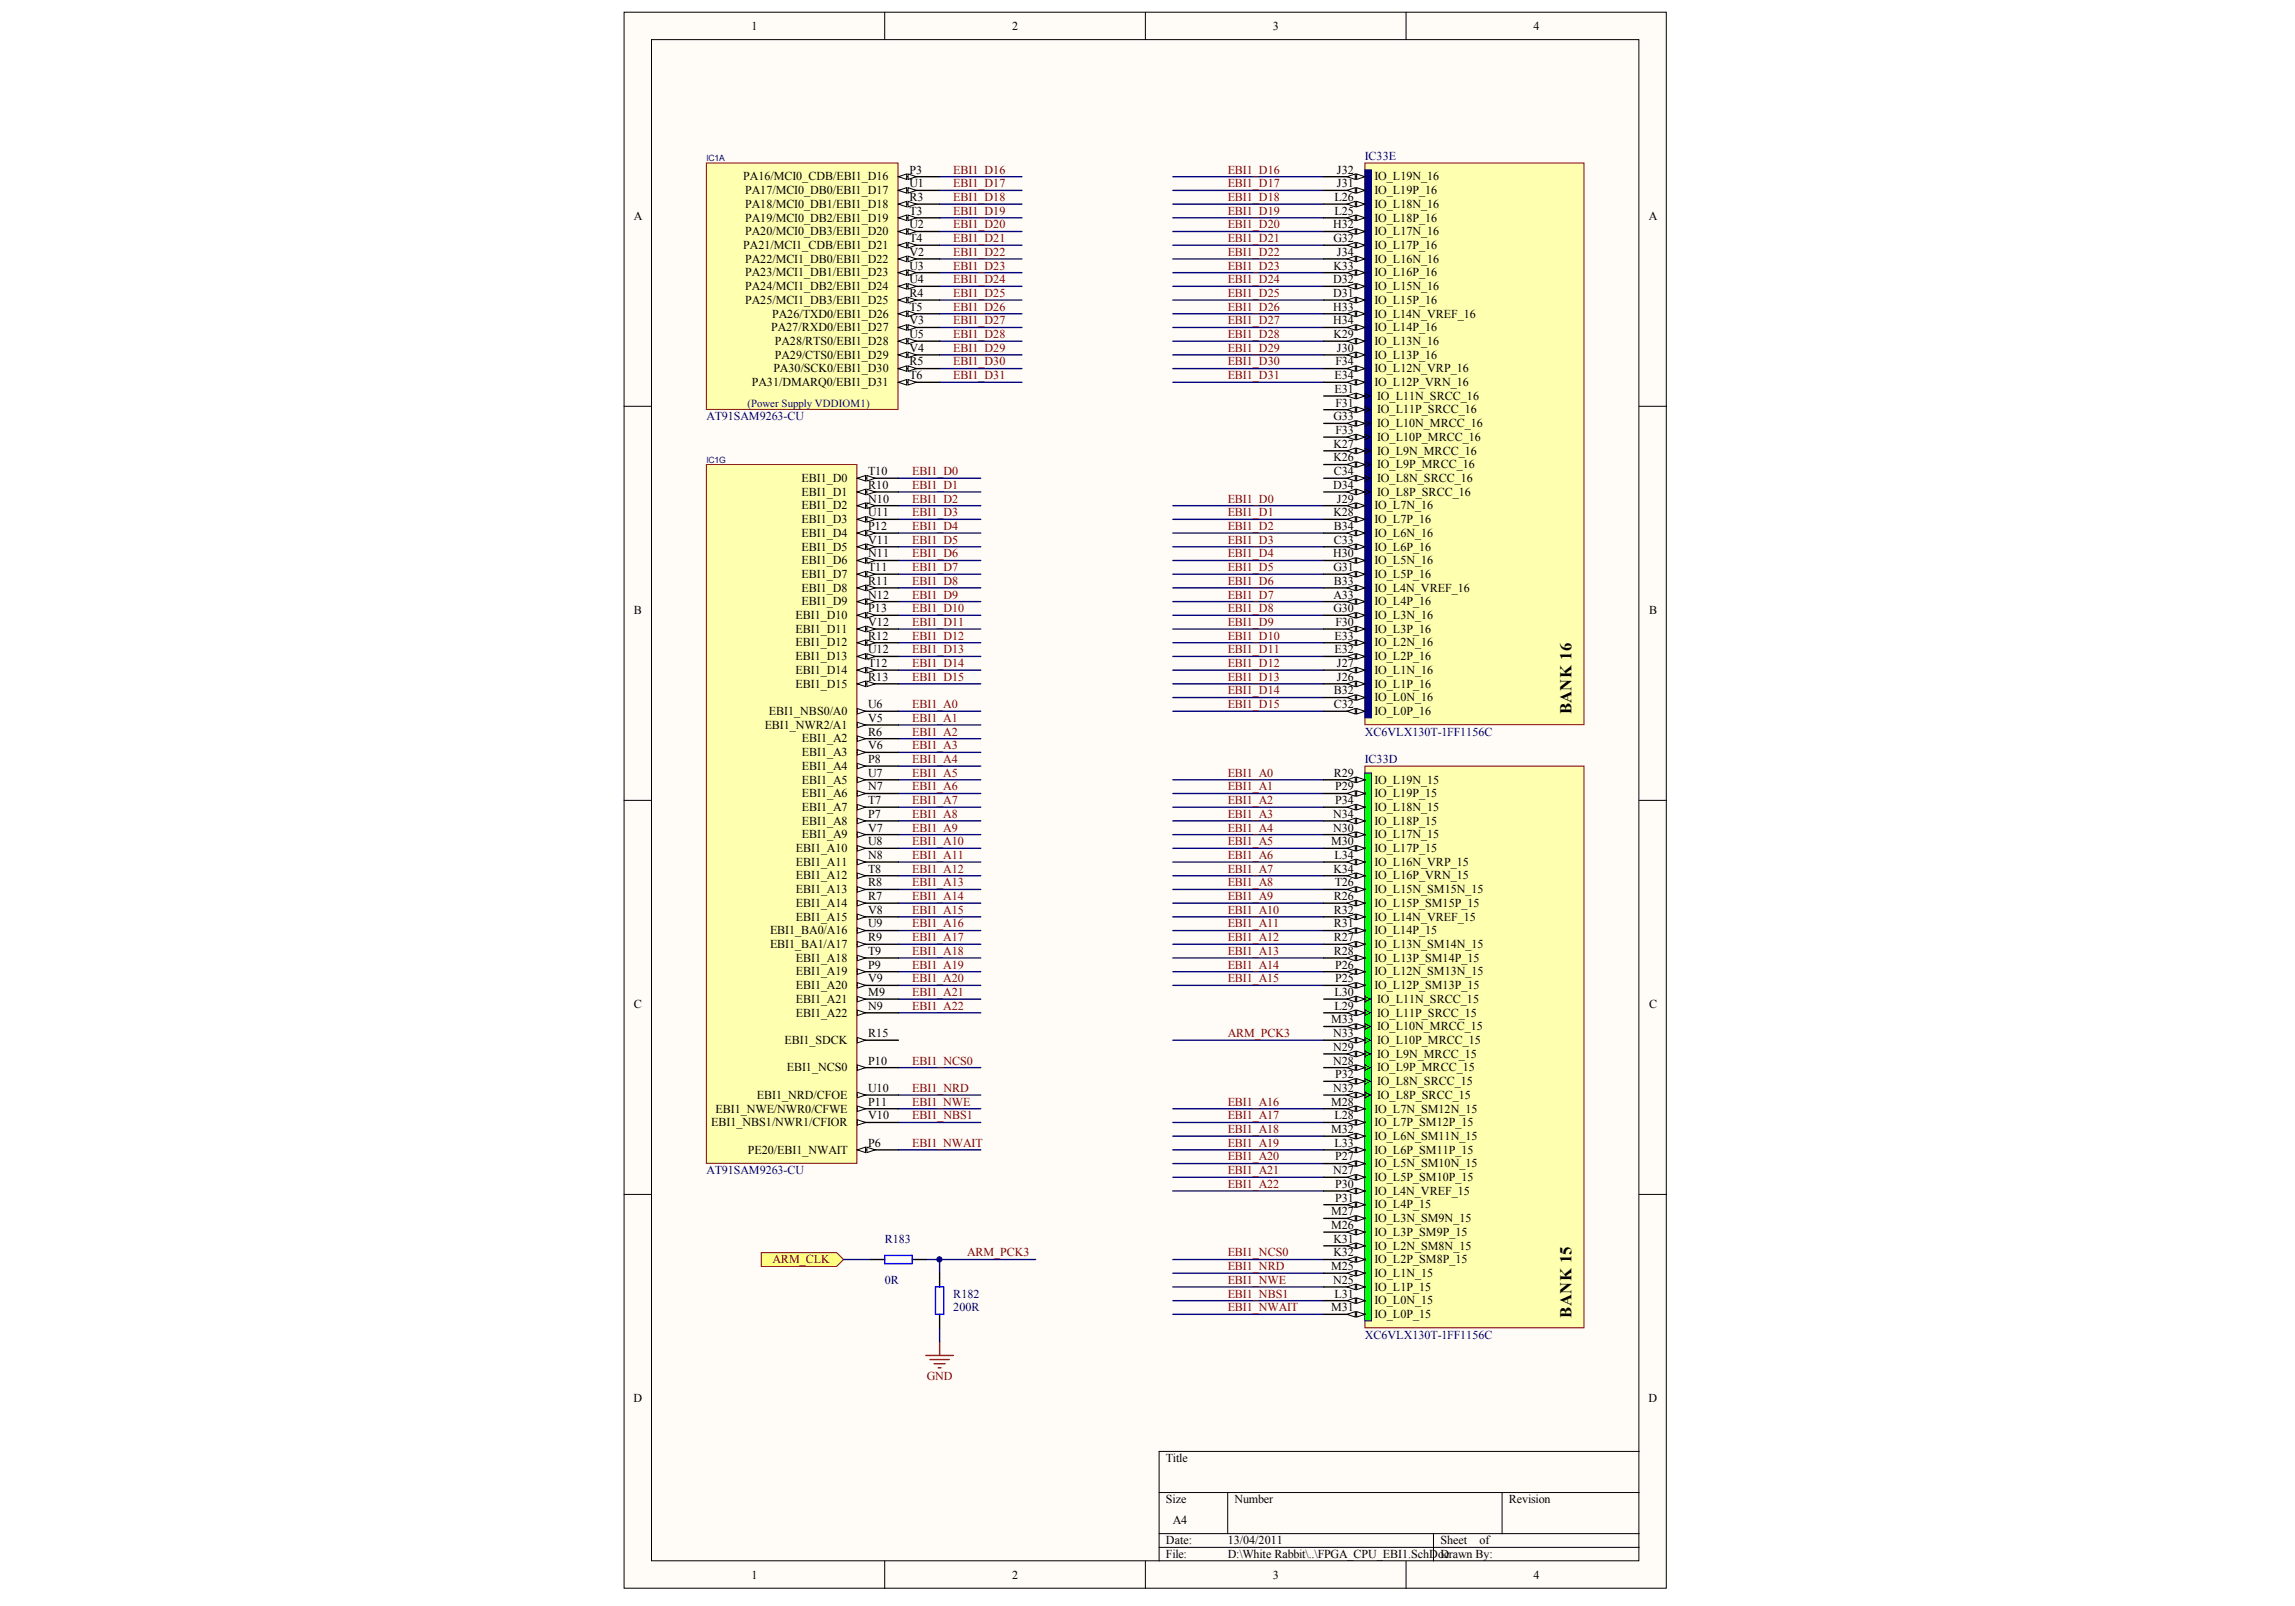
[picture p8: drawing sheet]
<svg xmlns="http://www.w3.org/2000/svg" width="289mm" height="202mm" viewBox="0 0 289 202" stroke-linecap="round" stroke-linejoin="round" font-family="sans-serif">
<defs><g id="words">
<g font-size="2.1">
<text x="197.9" y="89.9" transform="rotate(-90 197.9 89.9)">BANK 16</text>
<text x="197.9" y="165.8" transform="rotate(-90 197.9 165.8)">BANK 15</text>
</g>
<g font-size="1.5">
<text x="94.6" y="3.8">1</text>
<text x="127.4" y="3.8">2</text>
<text x="160.2" y="3.8">3</text>
<text x="193" y="3.8">4</text>
<text x="93.6" y="22.7">PA16/MCI0_CDB/EBI1_D16</text>
<text x="114.5" y="21.9">P3</text>
<text x="114.5" y="23.6">U1</text>
<text x="168.3" y="23.6">J31</text>
<text x="168.3" y="21.9">J32</text>
<text x="173" y="22.7">IO_L19N_16</text>
<text x="79.8" y="27.7">A</text>
<text x="93.8" y="24.4">PA17/MCI0_DB0/EBI1_D17</text>
<text x="93.8" y="26.2">PA18/MCI0_DB1/EBI1_D18</text>
<text x="93.8" y="27.9">PA19/MCI0_DB2/EBI1_D19</text>
<text x="93.8" y="29.6">PA20/MCI0_DB3/EBI1_D20</text>
<text x="114.5" y="25.3">R3</text>
<text x="114.5" y="27">T3</text>
<text x="114.5" y="28.8">U2</text>
<text x="167.8" y="28.8">H32</text>
<text x="168" y="27">L25</text>
<text x="168" y="25.3">L26</text>
<text x="173" y="29.6">IO_L17N_16</text>
<text x="173" y="27.9">IO_L18P_16</text>
<text x="173" y="26.2">IO_L18N_16</text>
<text x="173" y="24.4">IO_L19P_16</text>
<text x="207.6" y="27.7">A</text>
<text x="93.6" y="31.3">PA21/MCI1_CDB/EBI1_D21</text>
<text x="93.8" y="33.1">PA22/MCI1_DB0/EBI1_D22</text>
<text x="93.8" y="34.8">PA23/MCI1_DB1/EBI1_D23</text>
<text x="114.5" y="30.5">T4</text>
<text x="114.5" y="32.2">V2</text>
<text x="114.5" y="33.9">U3</text>
<text x="114.5" y="35.7">U4</text>
<text x="167.8" y="35.7">D32</text>
<text x="167.9" y="33.9">K33</text>
<text x="167.9" y="30.5">G32</text>
<text x="168.3" y="32.2">J34</text>
<text x="173" y="34.8">IO_L16P_16</text>
<text x="173" y="33.1">IO_L16N_16</text>
<text x="173" y="31.3">IO_L17P_16</text>
<text x="93.8" y="36.5">PA24/MCI1_DB2/EBI1_D24</text>
<text x="93.8" y="38.2">PA25/MCI1_DB3/EBI1_D25</text>
<text x="97.1" y="41.7">PA27/RXD0/EBI1_D27</text>
<text x="97.2" y="40">PA26/TXD0/EBI1_D26</text>
<text x="114.5" y="37.4">R4</text>
<text x="114.5" y="39.1">T5</text>
<text x="114.5" y="40.8">V3</text>
<text x="167.8" y="40.8">H34</text>
<text x="167.8" y="39.1">H33</text>
<text x="167.8" y="37.4">D31</text>
<text x="173" y="41.7">IO_L14P_16</text>
<text x="173" y="40">IO_L14N_VREF_16</text>
<text x="173" y="38.2">IO_L15P_16</text>
<text x="173" y="36.5">IO_L15N_16</text>
<text x="97.4" y="46.9">PA30/SCK0/EBI1_D30</text>
<text x="97.5" y="43.4">PA28/RTS0/EBI1_D28</text>
<text x="97.5" y="45.1">PA29/CTS0/EBI1_D29</text>
<text x="114.5" y="42.6">U5</text>
<text x="114.5" y="44.3">V4</text>
<text x="114.5" y="46">R5</text>
<text x="114.5" y="47.7">T6</text>
<text x="167.9" y="42.6">K29</text>
<text x="168" y="47.7">E34</text>
<text x="168.1" y="46">F34</text>
<text x="168.3" y="44.3">J30</text>
<text x="173" y="46.9">IO_L12N_VRP_16</text>
<text x="173" y="45.1">IO_L13P_16</text>
<text x="173" y="43.4">IO_L13N_16</text>
<text x="94.7" y="48.6">PA31/DMARQ0/EBI1_D31</text>
<text x="167.9" y="52.9">G33</text>
<text x="168" y="49.5">E31</text>
<text x="168.1" y="51.2">F31</text>
<text x="173" y="48.6">IO_L12P_VRN_16</text>
<text x="173.4" y="53.8">IO_L10N_MRCC_16</text>
<text x="173.4" y="52">IO_L11P_SRCC_16</text>
<text x="173.4" y="50.3">IO_L11N_SRCC_16</text>
<text x="109.3" y="59.8">T10</text>
<text x="167.9" y="58.1">K26</text>
<text x="167.9" y="56.4">K27</text>
<text x="167.9" y="59.8">C34</text>
<text x="168.1" y="54.6">F33</text>
<text x="173.4" y="58.9">IO_L9P_MRCC_16</text>
<text x="173.4" y="57.2">IO_L9N_MRCC_16</text>
<text x="173.4" y="55.5">IO_L10P_MRCC_16</text>
<text x="100.9" y="60.7">EBI1_D0</text>
<text x="100.9" y="62.4">EBI1_D1</text>
<text x="100.9" y="64.1">EBI1_D2</text>
<text x="100.9" y="65.8">EBI1_D3</text>
<text x="109.3" y="61.5">R10</text>
<text x="109.3" y="63.3">N10</text>
<text x="109.3" y="65">U11</text>
<text x="167.8" y="61.5">D34</text>
<text x="167.9" y="65">K28</text>
<text x="168.3" y="63.3">J29</text>
<text x="173" y="65.8">IO_L7P_16</text>
<text x="173" y="64.1">IO_L7N_16</text>
<text x="173.4" y="62.4">IO_L8P_SRCC_16</text>
<text x="173.4" y="60.7">IO_L8N_SRCC_16</text>
<text x="100.9" y="67.6">EBI1_D4</text>
<text x="100.9" y="69.3">EBI1_D5</text>
<text x="100.9" y="71">EBI1_D6</text>
<text x="109.3" y="66.7">P12</text>
<text x="109.3" y="68.4">V11</text>
<text x="109.3" y="70.2">N11</text>
<text x="109.3" y="71.9">T11</text>
<text x="167.8" y="70.2">H30</text>
<text x="167.9" y="71.9">G31</text>
<text x="167.9" y="68.4">C33</text>
<text x="167.9" y="66.7">B34</text>
<text x="173" y="71">IO_L5N_16</text>
<text x="173" y="69.3">IO_L6P_16</text>
<text x="173" y="67.6">IO_L6N_16</text>
<text x="79.8" y="77.3">B</text>
<text x="100.2" y="77.9">EBI1_D10</text>
<text x="100.9" y="72.7">EBI1_D7</text>
<text x="100.9" y="74.5">EBI1_D8</text>
<text x="100.9" y="76.2">EBI1_D9</text>
<text x="109.3" y="73.6">R11</text>
<text x="109.3" y="75.3">N12</text>
<text x="109.3" y="77.1">P13</text>
<text x="167.9" y="77.1">G30</text>
<text x="167.9" y="75.3">A33</text>
<text x="167.9" y="73.6">B33</text>
<text x="173" y="77.9">IO_L3N_16</text>
<text x="173" y="76.2">IO_L4P_16</text>
<text x="173" y="74.5">IO_L4N_VREF_16</text>
<text x="173" y="72.7">IO_L5P_16</text>
<text x="207.6" y="77.3">B</text>
<text x="100.2" y="79.6">EBI1_D11</text>
<text x="100.2" y="81.4">EBI1_D12</text>
<text x="100.2" y="83.1">EBI1_D13</text>
<text x="109.3" y="78.8">V12</text>
<text x="109.3" y="80.5">R12</text>
<text x="109.3" y="82.2">U12</text>
<text x="109.3" y="84">T12</text>
<text x="168" y="82.2">E32</text>
<text x="168" y="80.5">E33</text>
<text x="168.1" y="78.8">F30</text>
<text x="168.3" y="84">J27</text>
<text x="173" y="83.1">IO_L2P_16</text>
<text x="173" y="81.4">IO_L2N_16</text>
<text x="173" y="79.6">IO_L3P_16</text>
<text x="96.8" y="90">EBI1_NBS0/A0</text>
<text x="100.2" y="84.8">EBI1_D14</text>
<text x="100.2" y="86.5">EBI1_D15</text>
<text x="109.3" y="85.7">R13</text>
<text x="109.3" y="89.1">U6</text>
<text x="167.9" y="89.1">C32</text>
<text x="167.9" y="87.4">B32</text>
<text x="168.3" y="85.7">J26</text>
<text x="173" y="90">IO_L0P_16</text>
<text x="173" y="88.3">IO_L0N_16</text>
<text x="173" y="86.5">IO_L1P_16</text>
<text x="173" y="84.8">IO_L1N_16</text>
<text x="96.3" y="91.7">EBI1_NWR2/A1</text>
<text x="101" y="93.4">EBI1_A2</text>
<text x="101" y="95.2">EBI1_A3</text>
<text x="109.3" y="90.9">V5</text>
<text x="109.3" y="92.6">R6</text>
<text x="109.3" y="94.3">V6</text>
<text x="101" y="96.9">EBI1_A4</text>
<text x="101" y="98.6">EBI1_A5</text>
<text x="101" y="100.3">EBI1_A6</text>
<text x="109.3" y="96">P8</text>
<text x="109.3" y="97.8">U7</text>
<text x="109.3" y="99.5">N7</text>
<text x="109.3" y="101.2">T7</text>
<text x="167.9" y="97.8">R29</text>
<text x="168.1" y="101.2">P34</text>
<text x="168.1" y="99.5">P29</text>
<text x="173" y="100.3">IO_L19P_15</text>
<text x="173" y="98.6">IO_L19N_15</text>
<text x="100.2" y="107.2">EBI1_A10</text>
<text x="101" y="102.1">EBI1_A7</text>
<text x="101" y="103.8">EBI1_A8</text>
<text x="101" y="105.5">EBI1_A9</text>
<text x="109.3" y="102.9">P7</text>
<text x="109.3" y="104.7">V7</text>
<text x="109.3" y="106.4">U8</text>
<text x="167.6" y="106.4">M30</text>
<text x="167.8" y="104.7">N30</text>
<text x="167.8" y="102.9">N34</text>
<text x="173" y="107.2">IO_L17P_15</text>
<text x="173" y="105.5">IO_L17N_15</text>
<text x="173" y="103.8">IO_L18P_15</text>
<text x="173" y="102.1">IO_L18N_15</text>
<text x="100.2" y="109">EBI1_A11</text>
<text x="100.2" y="110.7">EBI1_A12</text>
<text x="100.2" y="112.4">EBI1_A13</text>
<text x="109.3" y="108.1">N8</text>
<text x="109.3" y="109.8">T8</text>
<text x="109.3" y="111.6">R8</text>
<text x="109.3" y="113.3">R7</text>
<text x="167.9" y="109.8">K34</text>
<text x="167.9" y="113.3">R26</text>
<text x="168" y="108.1">L34</text>
<text x="168" y="111.6">T26</text>
<text x="173" y="112.4">IO_L15N_SM15N_15</text>
<text x="173" y="110.7">IO_L16P_VRN_15</text>
<text x="173" y="109">IO_L16N_VRP_15</text>
<text x="96.9" y="117.6">EBI1_BA0/A16</text>
<text x="96.9" y="119.3">EBI1_BA1/A17</text>
<text x="100.2" y="114.1">EBI1_A14</text>
<text x="100.2" y="115.9">EBI1_A15</text>
<text x="109.3" y="115">V8</text>
<text x="109.3" y="116.7">U9</text>
<text x="109.3" y="118.5">R9</text>
<text x="167.9" y="118.5">R27</text>
<text x="167.9" y="116.7">R31</text>
<text x="167.9" y="115">R32</text>
<text x="173" y="119.3">IO_L13N_SM14N_15</text>
<text x="173" y="117.6">IO_L14P_15</text>
<text x="173" y="115.9">IO_L14N_VREF_15</text>
<text x="173" y="114.1">IO_L15P_SM15P_15</text>
<text x="100.2" y="121">EBI1_A18</text>
<text x="100.2" y="122.8">EBI1_A19</text>
<text x="100.2" y="124.5">EBI1_A20</text>
<text x="109.3" y="120.2">T9</text>
<text x="109.3" y="121.9">P9</text>
<text x="109.3" y="123.6">V9</text>
<text x="109.3" y="125.4">M9</text>
<text x="167.9" y="120.2">R28</text>
<text x="168" y="125.4">L30</text>
<text x="168.1" y="123.6">P25</text>
<text x="168.1" y="121.9">P26</text>
<text x="173" y="124.5">IO_L12P_SM13P_15</text>
<text x="173" y="122.8">IO_L12N_SM13N_15</text>
<text x="173" y="121">IO_L13P_SM14P_15</text>
<text x="79.8" y="126.9">C</text>
<text x="98.8" y="131.4">EBI1_SDCK</text>
<text x="100.2" y="126.2">EBI1_A21</text>
<text x="100.2" y="128">EBI1_A22</text>
<text x="109.3" y="127.1">N9</text>
<text x="109.3" y="130.5">R15</text>
<text x="167.6" y="128.8">M33</text>
<text x="167.8" y="130.5">N33</text>
<text x="168" y="127.1">L29</text>
<text x="173.4" y="131.4">IO_L10P_MRCC_15</text>
<text x="173.4" y="129.7">IO_L10N_MRCC_15</text>
<text x="173.4" y="128">IO_L11P_SRCC_15</text>
<text x="173.4" y="126.2">IO_L11N_SRCC_15</text>
<text x="207.6" y="126.9">C</text>
<text x="99" y="134.9">EBI1_NCS0</text>
<text x="109.3" y="134">P10</text>
<text x="109.3" y="137.4">U10</text>
<text x="167.8" y="137.4">N32</text>
<text x="167.8" y="134">N28</text>
<text x="167.8" y="132.3">N29</text>
<text x="168.1" y="135.7">P32</text>
<text x="173.4" y="136.6">IO_L8N_SRCC_15</text>
<text x="173.4" y="134.9">IO_L9P_MRCC_15</text>
<text x="173.4" y="133.1">IO_L9N_MRCC_15</text>
<text x="89.5" y="141.8">EBI1_NBS1/NWR1/CFIOR</text>
<text x="90.1" y="140">EBI1_NWE/NWR0/CFWE</text>
<text x="95.3" y="138.3">EBI1_NRD/CFOE</text>
<text x="109.3" y="139.2">P11</text>
<text x="109.3" y="140.9">V10</text>
<text x="167.6" y="142.6">M32</text>
<text x="167.6" y="139.2">M28</text>
<text x="168" y="140.9">L28</text>
<text x="173" y="143.5">IO_L6N_SM11N_15</text>
<text x="173" y="141.8">IO_L7P_SM12P_15</text>
<text x="173" y="140">IO_L7N_SM12N_15</text>
<text x="173.4" y="138.3">IO_L8P_SRCC_15</text>
<text x="94.1" y="145.2">PE20/EBI1_NWAIT</text>
<text x="109.3" y="144.3">P6</text>
<text x="167.8" y="147.8">N27</text>
<text x="168" y="144.3">L33</text>
<text x="168.1" y="149.5">P30</text>
<text x="168.1" y="146.1">P27</text>
<text x="173" y="148.7">IO_L5P_SM10P_15</text>
<text x="173" y="146.9">IO_L5N_SM10N_15</text>
<text x="173" y="145.2">IO_L6P_SM11P_15</text>
<text x="167.6" y="154.7">M26</text>
<text x="167.6" y="153">M27</text>
<text x="168.1" y="151.2">P31</text>
<text x="173" y="155.6">IO_L3P_SM9P_15</text>
<text x="173" y="153.8">IO_L3N_SM9N_15</text>
<text x="173" y="152.1">IO_L4P_15</text>
<text x="173" y="150.4">IO_L4N_VREF_15</text>
<text x="167.6" y="159.9">M25</text>
<text x="167.8" y="161.6">N25</text>
<text x="167.9" y="158.1">K32</text>
<text x="167.9" y="156.4">K31</text>
<text x="173" y="160.7">IO_L1N_15</text>
<text x="173" y="159">IO_L2P_SM8P_15</text>
<text x="173" y="157.3">IO_L2N_SM8N_15</text>
<text x="167.6" y="165">M31</text>
<text x="168" y="163.3">L31</text>
<text x="173" y="165.9">IO_L0P_15</text>
<text x="173" y="164.2">IO_L0N_15</text>
<text x="173" y="162.5">IO_L1P_15</text>
<text x="79.7" y="176.5">D</text>
<text x="207.5" y="176.5">D</text>
<text x="146.8" y="184">Title</text>
<text x="146.8" y="189.2">Size</text>
<text x="147.7" y="191.8">A4</text>
<text x="155.4" y="189.2">Number</text>
<text x="190" y="189.2">Revision</text>
<text x="146.8" y="194.4">Date:</text>
<text x="146.8" y="196.1">File:</text>
<text x="154.6" y="194.4">13/04/2011</text>
<text x="154.6" y="196.1">D:\White Rabbit\..\FPGA_CPU_EBI1.SchDoc</text>
<text x="181.3" y="194.4">Sheet</text>
<text x="181.3" y="196.1">Drawn By:</text>
<text x="186.2" y="194.4">of</text>
<text x="94.6" y="198.7">1</text>
<text x="127.4" y="198.7">2</text>
<text x="160.2" y="198.7">3</text>
<text x="193" y="198.7">4</text>
</g>
<g font-size="1.5" fill="#800000">
<text x="120" y="21.9">EBI1_D16</text>
<text x="120" y="23.6">EBI1_D17</text>
<text x="154.6" y="21.9">EBI1_D16</text>
<text x="154.6" y="23.6">EBI1_D17</text>
<text x="120" y="25.3">EBI1_D18</text>
<text x="120" y="27">EBI1_D19</text>
<text x="120" y="28.8">EBI1_D20</text>
<text x="154.6" y="25.3">EBI1_D18</text>
<text x="154.6" y="27">EBI1_D19</text>
<text x="154.6" y="28.8">EBI1_D20</text>
<text x="120" y="30.5">EBI1_D21</text>
<text x="120" y="32.2">EBI1_D22</text>
<text x="120" y="33.9">EBI1_D23</text>
<text x="120" y="35.7">EBI1_D24</text>
<text x="154.6" y="30.5">EBI1_D21</text>
<text x="154.6" y="32.2">EBI1_D22</text>
<text x="154.6" y="33.9">EBI1_D23</text>
<text x="154.6" y="35.7">EBI1_D24</text>
<text x="120" y="37.4">EBI1_D25</text>
<text x="120" y="39.1">EBI1_D26</text>
<text x="120" y="40.8">EBI1_D27</text>
<text x="154.6" y="37.4">EBI1_D25</text>
<text x="154.6" y="39.1">EBI1_D26</text>
<text x="154.6" y="40.8">EBI1_D27</text>
<text x="120" y="42.6">EBI1_D28</text>
<text x="120" y="44.3">EBI1_D29</text>
<text x="120" y="46">EBI1_D30</text>
<text x="120" y="47.7">EBI1_D31</text>
<text x="154.6" y="42.6">EBI1_D28</text>
<text x="154.6" y="44.3">EBI1_D29</text>
<text x="154.6" y="46">EBI1_D30</text>
<text x="154.6" y="47.7">EBI1_D31</text>
<text x="114.8" y="59.8">EBI1_D0</text>
<text x="114.8" y="61.5">EBI1_D1</text>
<text x="114.8" y="63.3">EBI1_D2</text>
<text x="114.8" y="65">EBI1_D3</text>
<text x="154.6" y="63.3">EBI1_D0</text>
<text x="154.6" y="65">EBI1_D1</text>
<text x="114.8" y="66.7">EBI1_D4</text>
<text x="114.8" y="68.4">EBI1_D5</text>
<text x="114.8" y="70.2">EBI1_D6</text>
<text x="114.8" y="71.9">EBI1_D7</text>
<text x="154.6" y="66.7">EBI1_D2</text>
<text x="154.6" y="68.4">EBI1_D3</text>
<text x="154.6" y="70.2">EBI1_D4</text>
<text x="154.6" y="71.9">EBI1_D5</text>
<text x="114.8" y="73.6">EBI1_D8</text>
<text x="114.8" y="75.3">EBI1_D9</text>
<text x="114.8" y="77.1">EBI1_D10</text>
<text x="154.6" y="73.6">EBI1_D6</text>
<text x="154.6" y="75.3">EBI1_D7</text>
<text x="154.6" y="77.1">EBI1_D8</text>
<text x="114.8" y="80.5">EBI1_D12</text>
<text x="114.8" y="78.8">EBI1_D11</text>
<text x="114.8" y="82.2">EBI1_D13</text>
<text x="114.8" y="84">EBI1_D14</text>
<text x="154.6" y="78.8">EBI1_D9</text>
<text x="154.6" y="80.5">EBI1_D10</text>
<text x="154.6" y="84">EBI1_D12</text>
<text x="154.6" y="82.2">EBI1_D11</text>
<text x="114.8" y="85.7">EBI1_D15</text>
<text x="114.8" y="89.1">EBI1_A0</text>
<text x="154.6" y="85.7">EBI1_D13</text>
<text x="154.6" y="87.4">EBI1_D14</text>
<text x="154.6" y="89.1">EBI1_D15</text>
<text x="114.8" y="90.9">EBI1_A1</text>
<text x="114.8" y="92.6">EBI1_A2</text>
<text x="114.8" y="94.3">EBI1_A3</text>
<text x="114.8" y="96">EBI1_A4</text>
<text x="114.8" y="97.8">EBI1_A5</text>
<text x="114.8" y="99.5">EBI1_A6</text>
<text x="114.8" y="101.2">EBI1_A7</text>
<text x="154.6" y="97.8">EBI1_A0</text>
<text x="154.6" y="99.5">EBI1_A1</text>
<text x="154.6" y="101.2">EBI1_A2</text>
<text x="114.8" y="102.9">EBI1_A8</text>
<text x="114.8" y="104.7">EBI1_A9</text>
<text x="114.8" y="106.4">EBI1_A10</text>
<text x="154.6" y="102.9">EBI1_A3</text>
<text x="154.6" y="104.7">EBI1_A4</text>
<text x="154.6" y="106.4">EBI1_A5</text>
<text x="114.8" y="109.8">EBI1_A12</text>
<text x="114.8" y="108.1">EBI1_A11</text>
<text x="114.8" y="111.6">EBI1_A13</text>
<text x="114.8" y="113.3">EBI1_A14</text>
<text x="154.6" y="108.1">EBI1_A6</text>
<text x="154.6" y="109.8">EBI1_A7</text>
<text x="154.6" y="111.6">EBI1_A8</text>
<text x="154.6" y="113.3">EBI1_A9</text>
<text x="114.8" y="115">EBI1_A15</text>
<text x="114.8" y="116.7">EBI1_A16</text>
<text x="114.8" y="118.5">EBI1_A17</text>
<text x="154.6" y="115">EBI1_A10</text>
<text x="154.6" y="118.5">EBI1_A12</text>
<text x="154.6" y="116.7">EBI1_A11</text>
<text x="114.8" y="120.2">EBI1_A18</text>
<text x="114.8" y="121.9">EBI1_A19</text>
<text x="114.8" y="123.6">EBI1_A20</text>
<text x="114.8" y="125.4">EBI1_A21</text>
<text x="154.6" y="120.2">EBI1_A13</text>
<text x="154.6" y="121.9">EBI1_A14</text>
<text x="154.6" y="123.6">EBI1_A15</text>
<text x="114.8" y="127.1">EBI1_A22</text>
<text x="154.6" y="130.5">ARM_PCK3</text>
<text x="114.8" y="134">EBI1_NCS0</text>
<text x="114.8" y="137.4">EBI1_NRD</text>
<text x="114.8" y="140.9">EBI1_NBS1</text>
<text x="114.8" y="139.2">EBI1_NWE</text>
<text x="154.6" y="139.2">EBI1_A16</text>
<text x="154.6" y="140.9">EBI1_A17</text>
<text x="154.6" y="142.6">EBI1_A18</text>
<text x="114.8" y="144.3">EBI1_NWAIT</text>
<text x="154.6" y="144.3">EBI1_A19</text>
<text x="154.6" y="146.1">EBI1_A20</text>
<text x="154.6" y="147.8">EBI1_A21</text>
<text x="154.6" y="149.5">EBI1_A22</text>
<text x="97.3" y="159">ARM_CLK</text>
<text x="121.7" y="158.1">ARM_PCK3</text>
<text x="154.6" y="158.1">EBI1_NCS0</text>
<text x="154.6" y="159.9">EBI1_NRD</text>
<text x="154.6" y="161.6">EBI1_NWE</text>
<text x="154.6" y="163.3">EBI1_NBS1</text>
<text x="154.6" y="165">EBI1_NWAIT</text>
<text x="116.7" y="173.7">GND</text>
</g>
<g font-size="1.5" fill="#000080">
<text x="171.8" y="20.1">IC33E</text>
<text x="88.9" y="52.9">AT91SAM9263-CU</text>
<text x="171.8" y="92.6">XC6VLX130T-1FF1156C</text>
<text x="171.8" y="96">IC33D</text>
<text x="88.9" y="147.8">AT91SAM9263-CU</text>
<text x="111.4" y="161.6">0R</text>
<text x="111.4" y="156.4">R183</text>
<text x="120" y="165">200R</text>
<text x="120" y="163.3">R182</text>
<text x="171.8" y="168.5">XC6VLX130T-1FF1156C</text>
</g>
<text font-size="1.4" fill="#000080" x="94.1" y="51.2">(Power Supply VDDIOM1)</text>
<g font-size="1.1" fill="#000080">
<text x="88.9" y="20.3">IC1A</text>
<text x="88.9" y="58.3">IC1G</text>
</g>
</g></defs>
<g fill="#fffcf8" stroke="#000" stroke-width=".13">
<path d="M78.6 1.5h131.2v198.4h-131.2z"/>
<path d="M82 5h124.3v191.5h-124.3z"/>
</g>
<g fill="none" stroke="#000" stroke-width=".13">
<path d="M111.4 1.5v3.5M144.2 1.5v3.5M177 1.5v3.5M78.6 51.1h3.4M206.4 51.1h3.4M78.6 100.7h3.4M206.4 100.7h3.4M78.6 150.3h3.4M206.4 150.3h3.4M111.4 196.5v3.4M144.2 196.5v3.4M145.9 187.9h60.5"/>
<path d="M145.9 193h60.5M145.9 194.8h60.5M154.6 187.9v5.1M177 196.5v3.4M180.5 193v3.5M189.1 187.9v5.1M206.4 182.7h-60.5v13.8"/>
</g>
<g fill="none" stroke="#000080" stroke-width=".17">
<path d="M118.3 24h10.4M118.3 25.7h10.4M118.3 27.4h10.4M118.3 29.1h10.4M118.3 30.9h10.4M118.3 32.6h10.4M118.3 34.3h10.4M118.3 36h10.4M118.3 37.8h10.4M118.3 39.5h10.4M118.3 22.2h10.4M147.7 24h18.9"/>
<path d="M147.7 25.7h18.9M147.7 27.4h18.9M147.7 29.1h18.9M147.7 30.9h18.9M147.7 32.6h18.9M147.7 34.3h18.9M147.7 36h18.9M147.7 37.8h18.9M147.7 39.5h18.9M147.7 22.2h18.9M118.3 41.2h10.4M118.3 42.9h10.4"/>
<path d="M118.3 44.7h10.4M118.3 46.4h10.4M118.3 48.1h10.4M147.7 41.2h18.9M147.7 42.9h18.9M147.7 44.7h18.9M147.7 46.4h18.9M147.7 48.1h18.9M113.1 60.2h10.4M113.1 61.9h10.4M113.1 63.6h10.4M113.1 65.4h10.4"/>
<path d="M113.1 67.1h10.4M113.1 68.8h10.4M113.1 70.5h10.4M113.1 72.3h10.4M113.1 74h10.4M113.1 75.7h10.4M113.1 77.4h10.4M113.1 79.2h10.4M147.7 63.6h18.9M147.7 65.4h18.9M147.7 67.1h18.9M147.7 68.8h18.9"/>
<path d="M147.7 70.5h18.9M147.7 72.3h18.9M147.7 74h18.9M147.7 75.7h18.9M147.7 77.4h18.9M147.7 79.2h18.9M113.1 80.9h10.4M113.1 82.6h10.4M113.1 84.3h10.4M113.1 86.1h10.4M113.1 89.5h10.4M113.1 91.2h10.4"/>
<path d="M113.1 93h10.4M113.1 94.7h10.4M113.1 96.4h10.4M113.1 98.1h10.4M113.1 99.9h10.4M147.7 80.9h18.9M147.7 82.6h18.9M147.7 84.3h18.9M147.7 86.1h18.9M147.7 89.5h18.9M147.7 98.1h18.9M147.7 99.9h18.9"/>
<path d="M147.7 87.8h18.9M113.1 101.6h10.4M113.1 103.3h10.4M113.1 105.1h10.4M113.1 106.8h10.4M113.1 108.5h10.4M113.1 110.2h10.4M113.1 112h10.4M113.1 113.7h10.4M113.1 115.4h10.4M113.1 117.1h10.4M113.1 118.9h10.4"/>
<path d="M147.7 101.6h18.9M147.7 103.3h18.9M147.7 105.1h18.9M147.7 106.8h18.9M147.7 108.5h18.9M147.7 110.2h18.9M147.7 112h18.9M147.7 113.7h18.9M147.7 115.4h18.9M147.7 117.1h18.9M147.7 118.9h18.9M113.1 120.6h10.4"/>
<path d="M113.1 122.3h10.4M113.1 124h10.4M113.1 125.8h10.4M113.1 127.5h10.4M113.1 137.8h10.4M113.1 139.6h10.4M113.1 134.4h10.4M147.7 120.6h18.9M147.7 122.3h18.9M147.7 124h18.9M147.7 139.6h18.9M147.7 130.9h18.9"/>
<path d="M113.1 141.3h10.4M147.7 141.3h18.9M147.7 158.5h18.9M147.7 149.9h18.9M147.7 148.2h18.9M147.7 146.5h18.9M147.7 144.7h18.9M147.7 143h18.9M147.7 163.7h18.9M147.7 162h18.9M147.7 160.3h18.9"/>
</g>
<path d="M88.9 20.5h24.2v31h-24.2z" fill="#ffffb0" stroke="#800000" stroke-width=".13"/>
<path d="M113.1 22.2h5.2" fill="none" stroke="#000" stroke-width=".17"/>
<g fill="#fffcf8" stroke="#000" stroke-width=".13">
<path d="M113.1 22.2l1-.3v.7z"/>
<path d="M114.3 21.9l1.1 .3-1.1 .4z"/>
</g>
<path d="M113.1 24h5.2" fill="none" stroke="#000" stroke-width=".17"/>
<g fill="#fffcf8" stroke="#000" stroke-width=".13">
<path d="M113.1 24l1-.4v.7z"/>
<path d="M114.3 23.6l1.1 .4-1.1 .3z"/>
</g>
<path d="M113.1 25.7h5.2" fill="none" stroke="#000" stroke-width=".17"/>
<g fill="#fffcf8" stroke="#000" stroke-width=".13">
<path d="M113.1 25.7l1-.4v.7z"/>
<path d="M114.3 25.3l1.1 .4-1.1 .3z"/>
</g>
<path d="M113.1 27.4h5.2" fill="none" stroke="#000" stroke-width=".17"/>
<g fill="#fffcf8" stroke="#000" stroke-width=".13">
<path d="M113.1 27.4l1-.3v.7z"/>
<path d="M114.3 27.1l1.1 .3-1.1 .4z"/>
</g>
<path d="M113.1 29.1h5.2" fill="none" stroke="#000" stroke-width=".17"/>
<g fill="#fffcf8" stroke="#000" stroke-width=".13">
<path d="M113.1 29.1l1-.3v.7z"/>
<path d="M114.3 28.8l1.1 .3-1.1 .4z"/>
</g>
<path d="M113.1 30.9h5.2" fill="none" stroke="#000" stroke-width=".17"/>
<g fill="#fffcf8" stroke="#000" stroke-width=".13">
<path d="M113.1 30.9l1-.4v.7z"/>
<path d="M114.3 30.5l1.1 .4-1.1 .3z"/>
</g>
<path d="M113.1 32.6h5.2" fill="none" stroke="#000" stroke-width=".17"/>
<g fill="#fffcf8" stroke="#000" stroke-width=".13">
<path d="M113.1 32.6l1-.4v.7z"/>
<path d="M114.3 32.2l1.1 .4-1.1 .3z"/>
</g>
<path d="M113.1 34.3h5.2" fill="none" stroke="#000" stroke-width=".17"/>
<g fill="#fffcf8" stroke="#000" stroke-width=".13">
<path d="M113.1 34.3l1-.3v.7z"/>
<path d="M114.3 34l1.1 .3-1.1 .4z"/>
</g>
<path d="M113.1 36h5.2" fill="none" stroke="#000" stroke-width=".17"/>
<g fill="#fffcf8" stroke="#000" stroke-width=".13">
<path d="M113.1 36l1-.3v.7z"/>
<path d="M114.3 35.7l1.1 .3-1.1 .4z"/>
</g>
<path d="M113.1 37.8h5.2" fill="none" stroke="#000" stroke-width=".17"/>
<g fill="#fffcf8" stroke="#000" stroke-width=".13">
<path d="M113.1 37.8l1-.4v.7z"/>
<path d="M114.3 37.4l1.1 .4-1.1 .3z"/>
</g>
<path d="M113.1 39.5h5.2" fill="none" stroke="#000" stroke-width=".17"/>
<g fill="#fffcf8" stroke="#000" stroke-width=".13">
<path d="M113.1 39.5l1-.4v.7z"/>
<path d="M114.3 39.1l1.1 .4-1.1 .3z"/>
</g>
<path d="M113.1 41.2h5.2" fill="none" stroke="#000" stroke-width=".17"/>
<g fill="#fffcf8" stroke="#000" stroke-width=".13">
<path d="M113.1 41.2l1-.3v.7z"/>
<path d="M114.3 40.9l1.1 .3-1.1 .4z"/>
</g>
<path d="M113.1 42.9h5.2" fill="none" stroke="#000" stroke-width=".17"/>
<g fill="#fffcf8" stroke="#000" stroke-width=".13">
<path d="M113.1 42.9l1-.3v.7z"/>
<path d="M114.3 42.6l1.1 .3-1.1 .4z"/>
</g>
<path d="M113.1 44.7h5.2" fill="none" stroke="#000" stroke-width=".17"/>
<g fill="#fffcf8" stroke="#000" stroke-width=".13">
<path d="M113.1 44.7l1-.4v.7z"/>
<path d="M114.3 44.3l1.1 .4-1.1 .3z"/>
</g>
<path d="M113.1 46.4h5.2" fill="none" stroke="#000" stroke-width=".17"/>
<g fill="#fffcf8" stroke="#000" stroke-width=".13">
<path d="M113.1 46.4l1-.4v.7z"/>
<path d="M114.3 46l1.1 .4-1.1 .3z"/>
</g>
<path d="M113.1 48.1h5.2" fill="none" stroke="#000" stroke-width=".17"/>
<g fill="#fffcf8" stroke="#000" stroke-width=".13">
<path d="M113.1 48.1l1-.3v.7z"/>
<path d="M114.3 47.8l1.1 .3-1.1 .4z"/>
</g>
<path d="M95.8 157.7h9.5l.9 .8-.9 .9h-9.5z" fill-rule="evenodd" fill="#ffff80" stroke="#800000" stroke-width=".13"/>
<path d="M88.9 58.5h19v87.9h-19z" fill="#ffffb0" stroke="#800000" stroke-width=".13"/>
<path d="M107.9 60.2h5.2" fill="none" stroke="#000" stroke-width=".17"/>
<g fill="#fffcf8" stroke="#000" stroke-width=".13">
<path d="M107.9 60.2l1.1-.4v.7z"/>
<path d="M109.1 59.8l1.1 .4-1.1 .3z"/>
</g>
<path d="M107.9 61.9h5.2" fill="none" stroke="#000" stroke-width=".17"/>
<g fill="#fffcf8" stroke="#000" stroke-width=".13">
<path d="M107.9 61.9l1.1-.3v.7z"/>
<path d="M109.1 61.6l1.1 .3-1.1 .4z"/>
</g>
<path d="M107.9 63.6h5.2" fill="none" stroke="#000" stroke-width=".17"/>
<g fill="#fffcf8" stroke="#000" stroke-width=".13">
<path d="M107.9 63.6l1.1-.3v.7z"/>
<path d="M109.1 63.3l1.1 .3-1.1 .4z"/>
</g>
<path d="M107.9 65.4h5.2" fill="none" stroke="#000" stroke-width=".17"/>
<g fill="#fffcf8" stroke="#000" stroke-width=".13">
<path d="M107.9 65.4l1.1-.4v.7z"/>
<path d="M109.1 65l1.1 .4-1.1 .3z"/>
</g>
<path d="M107.9 67.1h5.2" fill="none" stroke="#000" stroke-width=".17"/>
<g fill="#fffcf8" stroke="#000" stroke-width=".13">
<path d="M107.9 67.1l1.1-.3v.6z"/>
<path d="M109.1 66.8l1.1 .3-1.1 .3z"/>
</g>
<path d="M107.9 68.8h5.2" fill="none" stroke="#000" stroke-width=".17"/>
<g fill="#fffcf8" stroke="#000" stroke-width=".13">
<path d="M107.9 68.8l1.1-.3v.7z"/>
<path d="M109.1 68.5l1.1 .3-1.1 .4z"/>
</g>
<path d="M107.9 70.5h5.2" fill="none" stroke="#000" stroke-width=".17"/>
<g fill="#fffcf8" stroke="#000" stroke-width=".13">
<path d="M107.9 70.5l1.1-.3v.7z"/>
<path d="M109.1 70.2l1.1 .3-1.1 .4z"/>
</g>
<path d="M107.9 72.3h5.2" fill="none" stroke="#000" stroke-width=".17"/>
<g fill="#fffcf8" stroke="#000" stroke-width=".13">
<path d="M107.9 72.3l1.1-.4v.7z"/>
<path d="M109.1 71.9l1.1 .4-1.1 .3z"/>
</g>
<path d="M107.9 74h5.2" fill="none" stroke="#000" stroke-width=".17"/>
<g fill="#fffcf8" stroke="#000" stroke-width=".13">
<path d="M107.9 74l1.1-.3v.6z"/>
<path d="M109.1 73.7l1.1 .3-1.1 .3z"/>
</g>
<path d="M107.9 75.7h5.2" fill="none" stroke="#000" stroke-width=".17"/>
<g fill="#fffcf8" stroke="#000" stroke-width=".13">
<path d="M107.9 75.7l1.1-.3v.7z"/>
<path d="M109.1 75.4l1.1 .3-1.1 .4z"/>
</g>
<path d="M107.9 77.4h5.2" fill="none" stroke="#000" stroke-width=".17"/>
<g fill="#fffcf8" stroke="#000" stroke-width=".13">
<path d="M107.9 77.4l1.1-.3v.7z"/>
<path d="M109.1 77.1l1.1 .3-1.1 .4z"/>
</g>
<path d="M107.9 79.2h5.2" fill="none" stroke="#000" stroke-width=".17"/>
<g fill="#fffcf8" stroke="#000" stroke-width=".13">
<path d="M107.9 79.2l1.1-.4v.7z"/>
<path d="M109.1 78.8l1.1 .4-1.1 .3z"/>
</g>
<path d="M107.9 80.9h5.2" fill="none" stroke="#000" stroke-width=".17"/>
<g fill="#fffcf8" stroke="#000" stroke-width=".13">
<path d="M107.9 80.9l1.1-.3v.6z"/>
<path d="M109.1 80.6l1.1 .3-1.1 .3z"/>
</g>
<path d="M107.9 82.6h5.2" fill="none" stroke="#000" stroke-width=".17"/>
<g fill="#fffcf8" stroke="#000" stroke-width=".13">
<path d="M107.9 82.6l1.1-.3v.7z"/>
<path d="M109.1 82.3l1.1 .3-1.1 .4z"/>
</g>
<path d="M107.9 84.3h5.2" fill="none" stroke="#000" stroke-width=".17"/>
<g fill="#fffcf8" stroke="#000" stroke-width=".13">
<path d="M107.9 84.3l1.1-.3v.7z"/>
<path d="M109.1 84l1.1 .3-1.1 .4z"/>
</g>
<path d="M107.9 86.1h5.2" fill="none" stroke="#000" stroke-width=".17"/>
<g fill="#fffcf8" stroke="#000" stroke-width=".13">
<path d="M107.9 86.1l1.1-.4v.7z"/>
<path d="M109.1 85.7l1.1 .4-1.1 .3z"/>
</g>
<path d="M107.9 89.5h5.2" fill="none" stroke="#000" stroke-width=".17"/>
<path d="M107.9 89.2l1.1 .3-1.1 .4z" fill="#fffcf8" stroke="#000" stroke-width=".13"/>
<path d="M107.9 91.2h5.2" fill="none" stroke="#000" stroke-width=".17"/>
<path d="M107.9 90.9l1.1 .3-1.1 .4z" fill="#fffcf8" stroke="#000" stroke-width=".13"/>
<path d="M107.9 93h5.2" fill="none" stroke="#000" stroke-width=".17"/>
<path d="M107.9 92.6l1.1 .4-1.1 .3z" fill="#fffcf8" stroke="#000" stroke-width=".13"/>
<path d="M107.9 94.7h5.2" fill="none" stroke="#000" stroke-width=".17"/>
<path d="M107.9 94.4l1.1 .3-1.1 .3z" fill="#fffcf8" stroke="#000" stroke-width=".13"/>
<path d="M107.9 96.4h5.2" fill="none" stroke="#000" stroke-width=".17"/>
<path d="M107.9 96.1l1.1 .3-1.1 .4z" fill="#fffcf8" stroke="#000" stroke-width=".13"/>
<path d="M107.9 98.1h5.2" fill="none" stroke="#000" stroke-width=".17"/>
<path d="M107.9 97.8l1.1 .3-1.1 .4z" fill="#fffcf8" stroke="#000" stroke-width=".13"/>
<path d="M107.9 99.9h5.2" fill="none" stroke="#000" stroke-width=".17"/>
<path d="M107.9 99.5l1.1 .4-1.1 .3z" fill="#fffcf8" stroke="#000" stroke-width=".13"/>
<path d="M107.9 101.6h5.2" fill="none" stroke="#000" stroke-width=".17"/>
<path d="M107.9 101.3l1.1 .3-1.1 .3z" fill="#fffcf8" stroke="#000" stroke-width=".13"/>
<path d="M107.9 103.3h5.2" fill="none" stroke="#000" stroke-width=".17"/>
<path d="M107.9 103l1.1 .3-1.1 .4z" fill="#fffcf8" stroke="#000" stroke-width=".13"/>
<path d="M107.9 105.1h5.2" fill="none" stroke="#000" stroke-width=".17"/>
<path d="M107.9 104.7l1.1 .4-1.1 .3z" fill="#fffcf8" stroke="#000" stroke-width=".13"/>
<path d="M107.9 106.8h5.2" fill="none" stroke="#000" stroke-width=".17"/>
<path d="M107.9 106.4l1.1 .4-1.1 .3z" fill="#fffcf8" stroke="#000" stroke-width=".13"/>
<path d="M107.9 108.5h5.2" fill="none" stroke="#000" stroke-width=".17"/>
<path d="M107.9 108.2l1.1 .3-1.1 .3z" fill="#fffcf8" stroke="#000" stroke-width=".13"/>
<path d="M107.9 110.2h5.2" fill="none" stroke="#000" stroke-width=".17"/>
<path d="M107.9 109.9l1.1 .3-1.1 .4z" fill="#fffcf8" stroke="#000" stroke-width=".13"/>
<path d="M107.9 112h5.2" fill="none" stroke="#000" stroke-width=".17"/>
<path d="M107.9 111.6l1.1 .4-1.1 .3z" fill="#fffcf8" stroke="#000" stroke-width=".13"/>
<path d="M107.9 113.7h5.2" fill="none" stroke="#000" stroke-width=".17"/>
<path d="M107.9 113.3l1.1 .4-1.1 .3z" fill="#fffcf8" stroke="#000" stroke-width=".13"/>
<path d="M107.9 115.4h5.2" fill="none" stroke="#000" stroke-width=".17"/>
<path d="M107.9 115.1l1.1 .3-1.1 .3z" fill="#fffcf8" stroke="#000" stroke-width=".13"/>
<path d="M107.9 117.1h5.2" fill="none" stroke="#000" stroke-width=".17"/>
<path d="M107.9 116.8l1.1 .3-1.1 .4z" fill="#fffcf8" stroke="#000" stroke-width=".13"/>
<path d="M107.9 118.9h5.2" fill="none" stroke="#000" stroke-width=".17"/>
<path d="M107.9 118.5l1.1 .4-1.1 .3z" fill="#fffcf8" stroke="#000" stroke-width=".13"/>
<path d="M107.9 120.6h5.2" fill="none" stroke="#000" stroke-width=".17"/>
<path d="M107.9 120.2l1.1 .4-1.1 .3z" fill="#fffcf8" stroke="#000" stroke-width=".13"/>
<path d="M107.9 122.3h5.2" fill="none" stroke="#000" stroke-width=".17"/>
<path d="M107.9 122l1.1 .3-1.1 .3z" fill="#fffcf8" stroke="#000" stroke-width=".13"/>
<path d="M107.9 124h5.2" fill="none" stroke="#000" stroke-width=".17"/>
<path d="M107.9 123.7l1.1 .3-1.1 .4z" fill="#fffcf8" stroke="#000" stroke-width=".13"/>
<path d="M107.9 125.8h5.2" fill="none" stroke="#000" stroke-width=".17"/>
<path d="M107.9 125.4l1.1 .4-1.1 .3z" fill="#fffcf8" stroke="#000" stroke-width=".13"/>
<path d="M107.9 127.5h5.2" fill="none" stroke="#000" stroke-width=".17"/>
<path d="M107.9 127.1l1.1 .4-1.1 .3z" fill="#fffcf8" stroke="#000" stroke-width=".13"/>
<path d="M107.9 130.9h5.2" fill="none" stroke="#000" stroke-width=".17"/>
<path d="M107.9 130.6l1.1 .3-1.1 .4z" fill="#fffcf8" stroke="#000" stroke-width=".13"/>
<path d="M107.9 134.4h5.2" fill="none" stroke="#000" stroke-width=".17"/>
<path d="M107.9 134l1.1 .4-1.1 .3z" fill="#fffcf8" stroke="#000" stroke-width=".13"/>
<path d="M107.9 137.8h5.2" fill="none" stroke="#000" stroke-width=".17"/>
<path d="M107.9 137.5l1.1 .3-1.1 .4z" fill="#fffcf8" stroke="#000" stroke-width=".13"/>
<path d="M107.9 139.6h5.2" fill="none" stroke="#000" stroke-width=".17"/>
<path d="M107.9 139.2l1.1 .4-1.1 .3z" fill="#fffcf8" stroke="#000" stroke-width=".13"/>
<path d="M107.9 141.3h5.2" fill="none" stroke="#000" stroke-width=".17"/>
<path d="M107.9 140.9l1.1 .4-1.1 .3z" fill="#fffcf8" stroke="#000" stroke-width=".13"/>
<path d="M107.9 144.7h5.2" fill="none" stroke="#000" stroke-width=".17"/>
<g fill="#fffcf8" stroke="#000" stroke-width=".13">
<path d="M107.9 144.7l1.1-.3v.7z"/>
<path d="M109.1 144.4l1.1 .3-1.1 .4z"/>
</g>
<path d="M106.2 158.5h3.5M113.1 144.7h10.4M118.3 158.5h12.1M147.7 165.4h18.9" fill="none" stroke="#000080" stroke-width=".17"/>
<path d="M171.8 20.5h27.6v70.7h-27.6z" fill="#ffffb0" stroke="#800000" stroke-width=".13"/>
<path d="M171.8 21.4h.9v69h-.9z" fill="#000080" stroke="#000080" stroke-width=".13"/>
<path d="M166.6 89.5h5.2" fill="none" stroke="#000" stroke-width=".17"/>
<g fill="#fffcf8" stroke="#000" stroke-width=".13">
<path d="M170.8 89.2l1 .3-1 .4z"/>
<path d="M169.6 89.5l1-.3v.7z"/>
</g>
<path d="M166.6 87.8h5.2" fill="none" stroke="#000" stroke-width=".17"/>
<g fill="#fffcf8" stroke="#000" stroke-width=".13">
<path d="M170.8 87.5l1 .3-1 .3z"/>
<path d="M169.6 87.8l1-.3v.6z"/>
</g>
<path d="M166.6 86.1h5.2" fill="none" stroke="#000" stroke-width=".17"/>
<g fill="#fffcf8" stroke="#000" stroke-width=".13">
<path d="M170.8 85.7l1 .4-1 .3z"/>
<path d="M169.6 86.1l1-.4v.7z"/>
</g>
<path d="M166.6 84.3h5.2" fill="none" stroke="#000" stroke-width=".17"/>
<g fill="#fffcf8" stroke="#000" stroke-width=".13">
<path d="M170.8 84l1 .3-1 .4z"/>
<path d="M169.6 84.3l1-.3v.7z"/>
</g>
<path d="M166.6 82.6h5.2" fill="none" stroke="#000" stroke-width=".17"/>
<g fill="#fffcf8" stroke="#000" stroke-width=".13">
<path d="M170.8 82.3l1 .3-1 .4z"/>
<path d="M169.6 82.6l1-.3v.7z"/>
</g>
<path d="M166.6 80.9h5.2" fill="none" stroke="#000" stroke-width=".17"/>
<g fill="#fffcf8" stroke="#000" stroke-width=".13">
<path d="M170.8 80.6l1 .3-1 .3z"/>
<path d="M169.6 80.9l1-.3v.6z"/>
</g>
<path d="M166.6 79.2h5.2" fill="none" stroke="#000" stroke-width=".17"/>
<g fill="#fffcf8" stroke="#000" stroke-width=".13">
<path d="M170.8 78.8l1 .4-1 .3z"/>
<path d="M169.6 79.2l1-.4v.7z"/>
</g>
<path d="M166.6 77.4h5.2" fill="none" stroke="#000" stroke-width=".17"/>
<g fill="#fffcf8" stroke="#000" stroke-width=".13">
<path d="M170.8 77.1l1 .3-1 .4z"/>
<path d="M169.6 77.4l1-.3v.7z"/>
</g>
<path d="M166.6 75.7h5.2" fill="none" stroke="#000" stroke-width=".17"/>
<g fill="#fffcf8" stroke="#000" stroke-width=".13">
<path d="M170.8 75.4l1 .3-1 .4z"/>
<path d="M169.6 75.7l1-.3v.7z"/>
</g>
<path d="M166.6 74h5.2" fill="none" stroke="#000" stroke-width=".17"/>
<g fill="#fffcf8" stroke="#000" stroke-width=".13">
<path d="M170.8 73.7l1 .3-1 .3z"/>
<path d="M169.6 74l1-.3v.6z"/>
</g>
<path d="M166.6 72.3h5.2" fill="none" stroke="#000" stroke-width=".17"/>
<g fill="#fffcf8" stroke="#000" stroke-width=".13">
<path d="M170.8 71.9l1 .4-1 .3z"/>
<path d="M169.6 72.3l1-.4v.7z"/>
</g>
<path d="M166.6 70.5h5.2" fill="none" stroke="#000" stroke-width=".17"/>
<g fill="#fffcf8" stroke="#000" stroke-width=".13">
<path d="M170.8 70.2l1 .3-1 .4z"/>
<path d="M169.6 70.5l1-.3v.7z"/>
</g>
<path d="M166.6 68.8h5.2" fill="none" stroke="#000" stroke-width=".17"/>
<g fill="#fffcf8" stroke="#000" stroke-width=".13">
<path d="M170.8 68.5l1 .3-1 .4z"/>
<path d="M169.6 68.8l1-.3v.7z"/>
</g>
<path d="M166.6 67.1h5.2" fill="none" stroke="#000" stroke-width=".17"/>
<g fill="#fffcf8" stroke="#000" stroke-width=".13">
<path d="M170.8 66.8l1 .3-1 .3z"/>
<path d="M169.6 67.1l1-.3v.6z"/>
</g>
<path d="M166.6 65.4h5.2" fill="none" stroke="#000" stroke-width=".17"/>
<g fill="#fffcf8" stroke="#000" stroke-width=".13">
<path d="M170.8 65l1 .4-1 .3z"/>
<path d="M169.6 65.4l1-.4v.7z"/>
</g>
<path d="M166.6 63.6h5.2" fill="none" stroke="#000" stroke-width=".17"/>
<g fill="#fffcf8" stroke="#000" stroke-width=".13">
<path d="M170.8 63.3l1 .3-1 .4z"/>
<path d="M169.6 63.6l1-.3v.7z"/>
</g>
<path d="M166.6 61.9h5.2" fill="none" stroke="#000" stroke-width=".17"/>
<path d="M171.8 61.6l.7 .3-.7 .4" fill="none" stroke="#000" stroke-width=".13"/>
<g fill="#fffcf8" stroke="#000" stroke-width=".13">
<path d="M170.8 61.6l1 .3-1 .4z"/>
<path d="M169.6 61.9l1-.3v.7z"/>
</g>
<path d="M166.6 60.2h5.2" fill="none" stroke="#000" stroke-width=".17"/>
<path d="M171.8 59.8l.7 .4-.7 .3" fill="none" stroke="#000" stroke-width=".13"/>
<g fill="#fffcf8" stroke="#000" stroke-width=".13">
<path d="M170.8 59.8l1 .4-1 .3z"/>
<path d="M169.6 60.2l1-.4v.7z"/>
</g>
<path d="M166.6 58.5h5.2" fill="none" stroke="#000" stroke-width=".17"/>
<path d="M171.8 58.1l.7 .4-.7 .3" fill="none" stroke="#000" stroke-width=".13"/>
<g fill="#fffcf8" stroke="#000" stroke-width=".13">
<path d="M170.8 58.1l1 .4-1 .3z"/>
<path d="M169.6 58.5l1-.4v.7z"/>
</g>
<path d="M166.6 56.7h5.2" fill="none" stroke="#000" stroke-width=".17"/>
<path d="M171.8 56.4l.7 .3-.7 .4" fill="none" stroke="#000" stroke-width=".13"/>
<g fill="#fffcf8" stroke="#000" stroke-width=".13">
<path d="M170.8 56.4l1 .3-1 .4z"/>
<path d="M169.6 56.7l1-.3v.7z"/>
</g>
<path d="M166.6 55h5.2" fill="none" stroke="#000" stroke-width=".17"/>
<path d="M171.8 54.7l.7 .3-.7 .4" fill="none" stroke="#000" stroke-width=".13"/>
<g fill="#fffcf8" stroke="#000" stroke-width=".13">
<path d="M170.8 54.7l1 .3-1 .4z"/>
<path d="M169.6 55l1-.3v.7z"/>
</g>
<path d="M166.6 53.3h5.2" fill="none" stroke="#000" stroke-width=".17"/>
<path d="M171.8 52.9l.7 .4-.7 .3" fill="none" stroke="#000" stroke-width=".13"/>
<g fill="#fffcf8" stroke="#000" stroke-width=".13">
<path d="M170.8 52.9l1 .4-1 .3z"/>
<path d="M169.6 53.3l1-.4v.7z"/>
</g>
<path d="M166.6 51.6h5.2" fill="none" stroke="#000" stroke-width=".17"/>
<path d="M171.8 51.2l.7 .4-.7 .3" fill="none" stroke="#000" stroke-width=".13"/>
<g fill="#fffcf8" stroke="#000" stroke-width=".13">
<path d="M170.8 51.2l1 .4-1 .3z"/>
<path d="M169.6 51.6l1-.4v.7z"/>
</g>
<path d="M166.6 49.8h5.2" fill="none" stroke="#000" stroke-width=".17"/>
<path d="M171.8 49.5l.7 .3-.7 .4" fill="none" stroke="#000" stroke-width=".13"/>
<g fill="#fffcf8" stroke="#000" stroke-width=".13">
<path d="M170.8 49.5l1 .3-1 .4z"/>
<path d="M169.6 49.8l1-.3v.7z"/>
</g>
<path d="M166.6 48.1h5.2" fill="none" stroke="#000" stroke-width=".17"/>
<g fill="#fffcf8" stroke="#000" stroke-width=".13">
<path d="M170.8 47.8l1 .3-1 .4z"/>
<path d="M169.6 48.1l1-.3v.7z"/>
</g>
<path d="M166.6 46.4h5.2" fill="none" stroke="#000" stroke-width=".17"/>
<g fill="#fffcf8" stroke="#000" stroke-width=".13">
<path d="M170.8 46l1 .4-1 .3z"/>
<path d="M169.6 46.4l1-.4v.7z"/>
</g>
<path d="M166.6 44.7h5.2" fill="none" stroke="#000" stroke-width=".17"/>
<g fill="#fffcf8" stroke="#000" stroke-width=".13">
<path d="M170.8 44.3l1 .4-1 .3z"/>
<path d="M169.6 44.7l1-.4v.7z"/>
</g>
<path d="M166.6 42.9h5.2" fill="none" stroke="#000" stroke-width=".17"/>
<g fill="#fffcf8" stroke="#000" stroke-width=".13">
<path d="M170.8 42.6l1 .3-1 .4z"/>
<path d="M169.6 42.9l1-.3v.7z"/>
</g>
<path d="M166.6 41.2h5.2" fill="none" stroke="#000" stroke-width=".17"/>
<g fill="#fffcf8" stroke="#000" stroke-width=".13">
<path d="M170.8 40.9l1 .3-1 .4z"/>
<path d="M169.6 41.2l1-.3v.7z"/>
</g>
<path d="M166.6 39.5h5.2" fill="none" stroke="#000" stroke-width=".17"/>
<g fill="#fffcf8" stroke="#000" stroke-width=".13">
<path d="M170.8 39.1l1 .4-1 .3z"/>
<path d="M169.6 39.5l1-.4v.7z"/>
</g>
<path d="M166.6 37.8h5.2" fill="none" stroke="#000" stroke-width=".17"/>
<g fill="#fffcf8" stroke="#000" stroke-width=".13">
<path d="M170.8 37.4l1 .4-1 .3z"/>
<path d="M169.6 37.8l1-.4v.7z"/>
</g>
<path d="M166.6 36h5.2" fill="none" stroke="#000" stroke-width=".17"/>
<g fill="#fffcf8" stroke="#000" stroke-width=".13">
<path d="M170.8 35.7l1 .3-1 .4z"/>
<path d="M169.6 36l1-.3v.7z"/>
</g>
<path d="M166.6 34.3h5.2" fill="none" stroke="#000" stroke-width=".17"/>
<g fill="#fffcf8" stroke="#000" stroke-width=".13">
<path d="M170.8 34l1 .3-1 .4z"/>
<path d="M169.6 34.3l1-.3v.7z"/>
</g>
<path d="M166.6 32.6h5.2" fill="none" stroke="#000" stroke-width=".17"/>
<g fill="#fffcf8" stroke="#000" stroke-width=".13">
<path d="M170.8 32.2l1 .4-1 .3z"/>
<path d="M169.6 32.6l1-.4v.7z"/>
</g>
<path d="M166.6 30.9h5.2" fill="none" stroke="#000" stroke-width=".17"/>
<g fill="#fffcf8" stroke="#000" stroke-width=".13">
<path d="M170.8 30.5l1 .4-1 .3z"/>
<path d="M169.6 30.9l1-.4v.7z"/>
</g>
<path d="M166.6 29.1h5.2" fill="none" stroke="#000" stroke-width=".17"/>
<g fill="#fffcf8" stroke="#000" stroke-width=".13">
<path d="M170.8 28.8l1 .3-1 .4z"/>
<path d="M169.6 29.1l1-.3v.7z"/>
</g>
<path d="M166.6 27.4h5.2" fill="none" stroke="#000" stroke-width=".17"/>
<g fill="#fffcf8" stroke="#000" stroke-width=".13">
<path d="M170.8 27.1l1 .3-1 .4z"/>
<path d="M169.6 27.4l1-.3v.7z"/>
</g>
<path d="M166.6 25.7h5.2" fill="none" stroke="#000" stroke-width=".17"/>
<g fill="#fffcf8" stroke="#000" stroke-width=".13">
<path d="M170.8 25.3l1 .4-1 .3z"/>
<path d="M169.6 25.7l1-.4v.7z"/>
</g>
<path d="M166.6 24h5.2" fill="none" stroke="#000" stroke-width=".17"/>
<g fill="#fffcf8" stroke="#000" stroke-width=".13">
<path d="M170.8 23.6l1 .4-1 .3z"/>
<path d="M169.6 24l1-.4v.7z"/>
</g>
<path d="M166.6 22.2h5.2" fill="none" stroke="#000" stroke-width=".17"/>
<g fill="#fffcf8" stroke="#000" stroke-width=".13">
<path d="M170.8 21.9l1 .3-1 .4z"/>
<path d="M169.6 22.2l1-.3v.7z"/>
</g>
<path d="M171.8 96.4h27.6v70.7h-27.6z" fill="#ffffb0" stroke="#800000" stroke-width=".13"/>
<path d="M171.8 97.3h.9v69h-.9z" fill="#0f0" stroke="#000080" stroke-width=".13"/>
<path d="M166.6 165.4h5.2" fill="none" stroke="#000" stroke-width=".17"/>
<g fill="#fffcf8" stroke="#000" stroke-width=".13">
<path d="M170.8 165.1l1 .3-1 .4z"/>
<path d="M169.6 165.4l1-.3v.7z"/>
</g>
<path d="M166.6 163.7h5.2" fill="none" stroke="#000" stroke-width=".17"/>
<g fill="#fffcf8" stroke="#000" stroke-width=".13">
<path d="M170.8 163.4l1 .3-1 .4z"/>
<path d="M169.6 163.7l1-.3v.7z"/>
</g>
<path d="M166.6 162h5.2" fill="none" stroke="#000" stroke-width=".17"/>
<g fill="#fffcf8" stroke="#000" stroke-width=".13">
<path d="M170.8 161.6l1 .4-1 .3z"/>
<path d="M169.6 162l1-.4v.7z"/>
</g>
<path d="M166.6 160.3h5.2" fill="none" stroke="#000" stroke-width=".17"/>
<g fill="#fffcf8" stroke="#000" stroke-width=".13">
<path d="M170.8 159.9l1 .4-1 .3z"/>
<path d="M169.6 160.3l1-.4v.7z"/>
</g>
<path d="M166.6 158.5h5.2" fill="none" stroke="#000" stroke-width=".17"/>
<g fill="#fffcf8" stroke="#000" stroke-width=".13">
<path d="M170.8 158.2l1 .3-1 .4z"/>
<path d="M169.6 158.5l1-.3v.7z"/>
</g>
<path d="M166.6 156.8h5.2" fill="none" stroke="#000" stroke-width=".17"/>
<g fill="#fffcf8" stroke="#000" stroke-width=".13">
<path d="M170.8 156.5l1 .3-1 .4z"/>
<path d="M169.6 156.8l1-.3v.7z"/>
</g>
<path d="M166.6 155.1h5.2" fill="none" stroke="#000" stroke-width=".17"/>
<g fill="#fffcf8" stroke="#000" stroke-width=".13">
<path d="M170.8 154.7l1 .4-1 .3z"/>
<path d="M169.6 155.1l1-.4v.7z"/>
</g>
<path d="M166.6 153.4h5.2" fill="none" stroke="#000" stroke-width=".17"/>
<g fill="#fffcf8" stroke="#000" stroke-width=".13">
<path d="M170.8 153l1 .4-1 .3z"/>
<path d="M169.6 153.4l1-.4v.7z"/>
</g>
<path d="M166.6 151.6h5.2" fill="none" stroke="#000" stroke-width=".17"/>
<g fill="#fffcf8" stroke="#000" stroke-width=".13">
<path d="M170.8 151.3l1 .3-1 .4z"/>
<path d="M169.6 151.6l1-.3v.7z"/>
</g>
<path d="M166.6 149.9h5.2" fill="none" stroke="#000" stroke-width=".17"/>
<g fill="#fffcf8" stroke="#000" stroke-width=".13">
<path d="M170.8 149.6l1 .3-1 .4z"/>
<path d="M169.6 149.9l1-.3v.7z"/>
</g>
<path d="M166.6 148.2h5.2" fill="none" stroke="#000" stroke-width=".17"/>
<g fill="#fffcf8" stroke="#000" stroke-width=".13">
<path d="M170.8 147.8l1 .4-1 .3z"/>
<path d="M169.6 148.2l1-.4v.7z"/>
</g>
<path d="M166.6 146.5h5.2" fill="none" stroke="#000" stroke-width=".17"/>
<g fill="#fffcf8" stroke="#000" stroke-width=".13">
<path d="M170.8 146.1l1 .4-1 .3z"/>
<path d="M169.6 146.5l1-.4v.7z"/>
</g>
<path d="M166.6 144.7h5.2" fill="none" stroke="#000" stroke-width=".17"/>
<g fill="#fffcf8" stroke="#000" stroke-width=".13">
<path d="M170.8 144.4l1 .3-1 .4z"/>
<path d="M169.6 144.7l1-.3v.7z"/>
</g>
<path d="M166.6 143h5.2" fill="none" stroke="#000" stroke-width=".17"/>
<g fill="#fffcf8" stroke="#000" stroke-width=".13">
<path d="M170.8 142.7l1 .3-1 .3z"/>
<path d="M169.6 143l1-.3v.6z"/>
</g>
<path d="M166.6 141.3h5.2" fill="none" stroke="#000" stroke-width=".17"/>
<g fill="#fffcf8" stroke="#000" stroke-width=".13">
<path d="M170.8 140.9l1 .4-1 .3z"/>
<path d="M169.6 141.3l1-.4v.7z"/>
</g>
<path d="M166.6 139.6h5.2" fill="none" stroke="#000" stroke-width=".17"/>
<g fill="#fffcf8" stroke="#000" stroke-width=".13">
<path d="M170.8 139.2l1 .4-1 .3z"/>
<path d="M169.6 139.6l1-.4v.7z"/>
</g>
<path d="M166.6 137.8h5.2" fill="none" stroke="#000" stroke-width=".17"/>
<path d="M171.8 137.5l.7 .3-.7 .4" fill="none" stroke="#000" stroke-width=".13"/>
<g fill="#fffcf8" stroke="#000" stroke-width=".13">
<path d="M170.8 137.5l1 .3-1 .4z"/>
<path d="M169.6 137.8l1-.3v.7z"/>
</g>
<path d="M166.6 136.1h5.2" fill="none" stroke="#000" stroke-width=".17"/>
<path d="M171.8 135.8l.7 .3-.7 .3" fill="none" stroke="#000" stroke-width=".13"/>
<g fill="#fffcf8" stroke="#000" stroke-width=".13">
<path d="M170.8 135.8l1 .3-1 .3z"/>
<path d="M169.6 136.1l1-.3v.6z"/>
</g>
<path d="M166.6 134.4h5.2" fill="none" stroke="#000" stroke-width=".17"/>
<path d="M171.8 134l.7 .4-.7 .3" fill="none" stroke="#000" stroke-width=".13"/>
<g fill="#fffcf8" stroke="#000" stroke-width=".13">
<path d="M170.8 134l1 .4-1 .3z"/>
<path d="M169.6 134.4l1-.4v.7z"/>
</g>
<path d="M166.6 132.7h5.2" fill="none" stroke="#000" stroke-width=".17"/>
<path d="M171.8 132.3l.7 .4-.7 .3" fill="none" stroke="#000" stroke-width=".13"/>
<g fill="#fffcf8" stroke="#000" stroke-width=".13">
<path d="M170.8 132.3l1 .4-1 .3z"/>
<path d="M169.6 132.7l1-.4v.7z"/>
</g>
<path d="M166.6 130.9h5.2" fill="none" stroke="#000" stroke-width=".17"/>
<path d="M171.8 130.6l.7 .3-.7 .4" fill="none" stroke="#000" stroke-width=".13"/>
<g fill="#fffcf8" stroke="#000" stroke-width=".13">
<path d="M170.8 130.6l1 .3-1 .4z"/>
<path d="M169.6 130.9l1-.3v.7z"/>
</g>
<path d="M166.6 129.2h5.2" fill="none" stroke="#000" stroke-width=".17"/>
<path d="M171.8 128.9l.7 .3-.7 .3" fill="none" stroke="#000" stroke-width=".13"/>
<g fill="#fffcf8" stroke="#000" stroke-width=".13">
<path d="M170.8 128.9l1 .3-1 .3z"/>
<path d="M169.6 129.2l1-.3v.6z"/>
</g>
<path d="M166.6 127.5h5.2" fill="none" stroke="#000" stroke-width=".17"/>
<path d="M171.8 127.1l.7 .4-.7 .3" fill="none" stroke="#000" stroke-width=".13"/>
<g fill="#fffcf8" stroke="#000" stroke-width=".13">
<path d="M170.8 127.1l1 .4-1 .3z"/>
<path d="M169.6 127.5l1-.4v.7z"/>
</g>
<path d="M166.6 125.8h5.2" fill="none" stroke="#000" stroke-width=".17"/>
<path d="M171.8 125.4l.7 .4-.7 .3" fill="none" stroke="#000" stroke-width=".13"/>
<g fill="#fffcf8" stroke="#000" stroke-width=".13">
<path d="M170.8 125.4l1 .4-1 .3z"/>
<path d="M169.6 125.8l1-.4v.7z"/>
</g>
<path d="M166.6 124h5.2" fill="none" stroke="#000" stroke-width=".17"/>
<g fill="#fffcf8" stroke="#000" stroke-width=".13">
<path d="M170.8 123.7l1 .3-1 .4z"/>
<path d="M169.6 124l1-.3v.7z"/>
</g>
<path d="M166.6 122.3h5.2" fill="none" stroke="#000" stroke-width=".17"/>
<g fill="#fffcf8" stroke="#000" stroke-width=".13">
<path d="M170.8 122l1 .3-1 .3z"/>
<path d="M169.6 122.3l1-.3v.6z"/>
</g>
<path d="M166.6 120.6h5.2" fill="none" stroke="#000" stroke-width=".17"/>
<g fill="#fffcf8" stroke="#000" stroke-width=".13">
<path d="M170.8 120.2l1 .4-1 .3z"/>
<path d="M169.6 120.6l1-.4v.7z"/>
</g>
<path d="M166.6 118.9h5.2" fill="none" stroke="#000" stroke-width=".17"/>
<g fill="#fffcf8" stroke="#000" stroke-width=".13">
<path d="M170.8 118.5l1 .4-1 .3z"/>
<path d="M169.6 118.9l1-.4v.7z"/>
</g>
<path d="M166.6 117.1h5.2" fill="none" stroke="#000" stroke-width=".17"/>
<g fill="#fffcf8" stroke="#000" stroke-width=".13">
<path d="M170.8 116.8l1 .3-1 .4z"/>
<path d="M169.6 117.1l1-.3v.7z"/>
</g>
<path d="M166.6 115.4h5.2" fill="none" stroke="#000" stroke-width=".17"/>
<g fill="#fffcf8" stroke="#000" stroke-width=".13">
<path d="M170.8 115.1l1 .3-1 .3z"/>
<path d="M169.6 115.4l1-.3v.6z"/>
</g>
<path d="M166.6 113.7h5.2" fill="none" stroke="#000" stroke-width=".17"/>
<g fill="#fffcf8" stroke="#000" stroke-width=".13">
<path d="M170.8 113.3l1 .4-1 .3z"/>
<path d="M169.6 113.7l1-.4v.7z"/>
</g>
<path d="M166.6 112h5.2" fill="none" stroke="#000" stroke-width=".17"/>
<g fill="#fffcf8" stroke="#000" stroke-width=".13">
<path d="M170.8 111.6l1 .4-1 .3z"/>
<path d="M169.6 112l1-.4v.7z"/>
</g>
<path d="M166.6 110.2h5.2" fill="none" stroke="#000" stroke-width=".17"/>
<g fill="#fffcf8" stroke="#000" stroke-width=".13">
<path d="M170.8 109.9l1 .3-1 .4z"/>
<path d="M169.6 110.2l1-.3v.7z"/>
</g>
<path d="M166.6 108.5h5.2" fill="none" stroke="#000" stroke-width=".17"/>
<g fill="#fffcf8" stroke="#000" stroke-width=".13">
<path d="M170.8 108.2l1 .3-1 .3z"/>
<path d="M169.6 108.5l1-.3v.6z"/>
</g>
<path d="M166.6 106.8h5.2" fill="none" stroke="#000" stroke-width=".17"/>
<g fill="#fffcf8" stroke="#000" stroke-width=".13">
<path d="M170.8 106.4l1 .4-1 .3z"/>
<path d="M169.6 106.8l1-.4v.7z"/>
</g>
<path d="M166.6 105.1h5.2" fill="none" stroke="#000" stroke-width=".17"/>
<g fill="#fffcf8" stroke="#000" stroke-width=".13">
<path d="M170.8 104.7l1 .4-1 .3z"/>
<path d="M169.6 105.1l1-.4v.7z"/>
</g>
<path d="M166.6 103.3h5.2" fill="none" stroke="#000" stroke-width=".17"/>
<g fill="#fffcf8" stroke="#000" stroke-width=".13">
<path d="M170.8 103l1 .3-1 .4z"/>
<path d="M169.6 103.3l1-.3v.7z"/>
</g>
<path d="M166.6 101.6h5.2" fill="none" stroke="#000" stroke-width=".17"/>
<g fill="#fffcf8" stroke="#000" stroke-width=".13">
<path d="M170.8 101.3l1 .3-1 .3z"/>
<path d="M169.6 101.6l1-.3v.6z"/>
</g>
<path d="M166.6 99.9h5.2" fill="none" stroke="#000" stroke-width=".17"/>
<g fill="#fffcf8" stroke="#000" stroke-width=".13">
<path d="M170.8 99.5l1 .4-1 .3z"/>
<path d="M169.6 99.9l1-.4v.7z"/>
</g>
<path d="M166.6 98.1h5.2" fill="none" stroke="#000" stroke-width=".17"/>
<g fill="#fffcf8" stroke="#000" stroke-width=".13">
<path d="M170.8 97.8l1 .3-1 .4z"/>
<path d="M169.6 98.1l1-.3v.7z"/>
</g>
<path d="M116.6 170.6h3.4M117.1 171.1h2.4M117.6 171.6h1.4M118.1 172.2h.4M118.3 168.9v1.7" fill="none" stroke="#800000" stroke-width=".17"/>
<path d="M116.6 158.5h1.7v1.8M118.3 167.2v1.7" fill="none" stroke="#000080" stroke-width=".17"/>
<path d="M109.7 158.5h1.7M114.8 158.5h1.8M118.3 160.3v1.7M118.3 165.4v1.8" fill="none" stroke="#000" stroke-width=".17"/>
<path d="M111.4 158h3.4v1h-3.4zM117.8 162h1v3.4h-1z" fill="none" stroke="#00f" stroke-width=".17"/>
<circle cx="118.3" cy="158.5" r=".32" fill="#000080" stroke="#000080" stroke-width=".13"/>
<use href="#words"/>
</svg>
